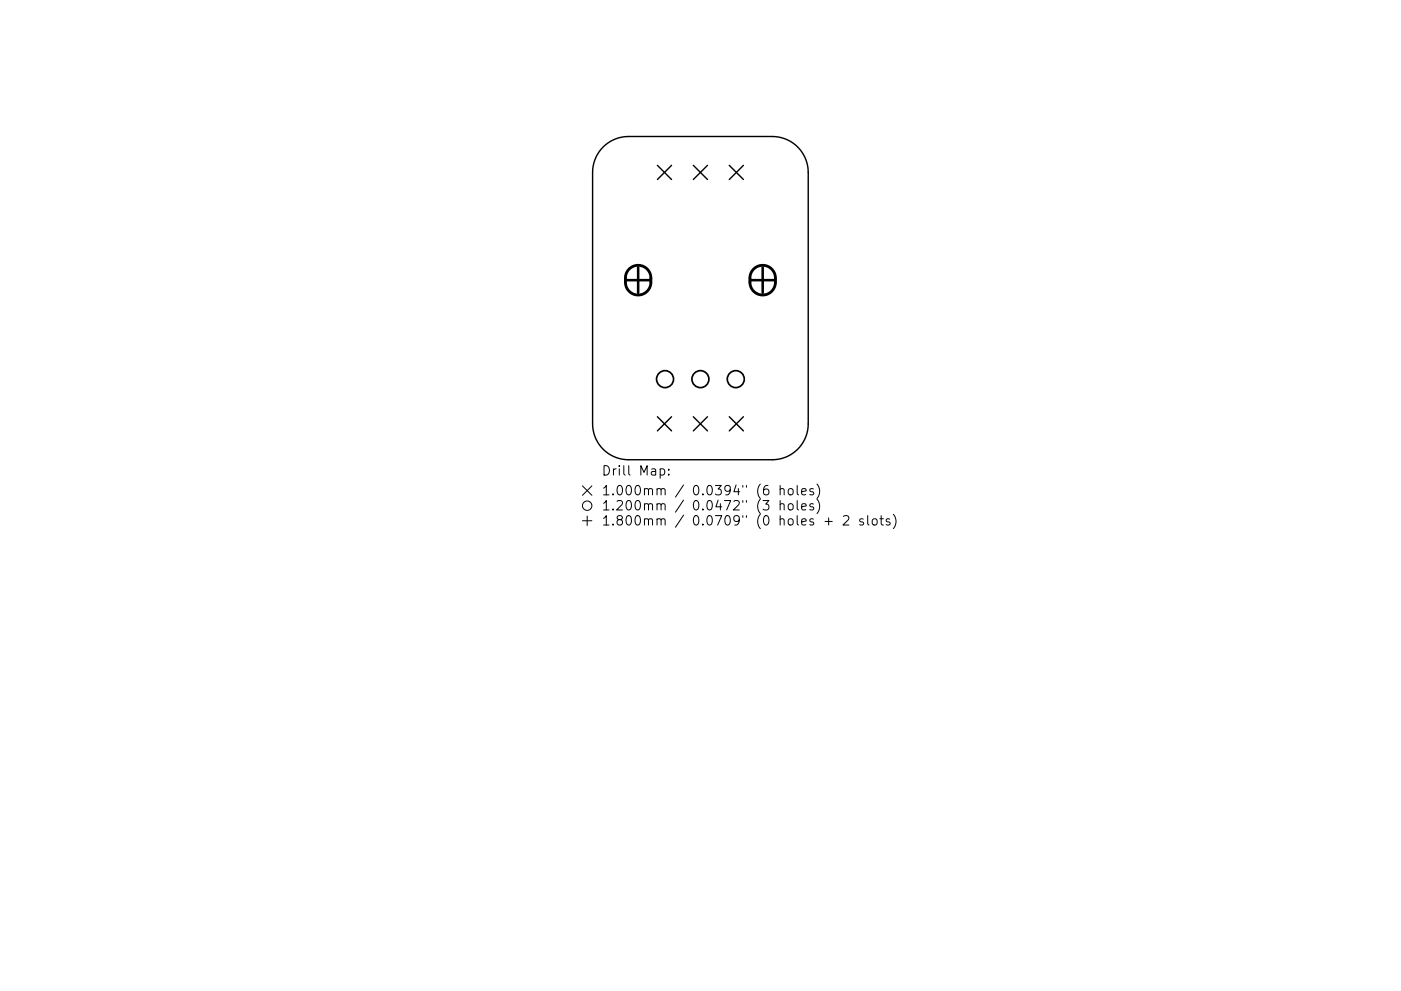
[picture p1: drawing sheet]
<svg xmlns="http://www.w3.org/2000/svg" width="297mm" height="210mm" viewBox="0 0 297 210" stroke-linecap="round" stroke-linejoin="round" font-family="sans-serif">
<defs><g id="words">
<g font-size="2.8">
<text x="127.5" y="100.9">Drill Map:</text>
<text x="127.5" y="105.1">1.000mm / 0.0394&quot; (6 holes)</text>
<text x="127.5" y="108.3">1.200mm / 0.0472&quot; (3 holes)</text>
<text x="127.5" y="111.5">1.800mm / 0.0709&quot; (0 holes + 2 slots)</text>
</g>
</g></defs>
<g fill="none" stroke="#000" stroke-width=".3">
<path d="M127.9 31.2a7.6 7.6 0 0 1 5.4-2.2h30.4a7.6 7.6 0 0 1 7.7 7.6v53.3a7.6 7.6 0 0 1-7.7 7.6h-30.4a7.6 7.6 0 0 1-7.7-7.6v-53.3a7.6 7.6 0 0 1 2.3-5.4zM139.4 35.1l3 3M142.4 35.1l-3 3M147 35.1l3 3M150 35.1l-3 3M154.6 35.1l3 3M157.6 35.1l-3 3M139.4 88.4l3 3M142.4 88.4l-3 3M147 88.4l3 3M150 88.4l-3 3M154.6 88.4l3 3"/>
<path d="M157.6 88.4l-3 3"/>
</g>
<g fill="none" stroke="#000" stroke-width=".36">
<circle cx="141" cy="80.4" r="1.8"/>
<circle cx="148.5" cy="80.4" r="1.8"/>
<circle cx="156" cy="80.4" r="1.8"/>
</g>
<path d="M132.6 59.4h5.4M135.3 56.7v5.4M159 59.4h5.4M161.7 56.7v5.4" fill="none" stroke="#000" stroke-width=".54"/>
<path d="M133.4 57.1a2.7 2.7 0 0 1 2.9-.6 2.7 2.7 0 0 1 1.7 2.5v.9a2.7 2.7 0 0 1-2.7 2.7 2.7 2.7 0 0 1-2.7-2.7v-.9a2.7 2.7 0 0 1 .8-1.9zM159.8 57.1a2.7 2.7 0 0 1 2.9-.6 2.7 2.7 0 0 1 1.7 2.5v.9a2.7 2.7 0 0 1-2.7 2.7 2.7 2.7 0 0 1-2.7-2.7v-.9a2.7 2.7 0 0 1 .8-1.9z" fill="none" stroke="#000" stroke-width=".6"/>
<g fill="none" stroke="#000" stroke-width=".21">
<path d="M140 99.6l.5-.1 .4 .3v.6l-.2 .3h-.7M141.8 99.6v.1M123.5 103.1l2 2M123.5 110.5h2M124.5 109.5v2M125.5 103.1l-2 2M141.8 100.6v.2M165.4 103.9a.5 .5 0 0 1 .9 0v1.1M165.4 107.1l.3-.2 .5 .1 .1 1.2M165.4 103v2M165.4 106.2v2M167.2 103.9a.54 .54 0 0 1 .5-.2 .54 .54 0 0 1 .5 .3v.6a.54 .54 0 0 1-.6 .4 .54 .54 0 0 1-.5-.4z"/>
<path d="M167.2 107.1l.3-.2 .6 .2v.9a.54 .54 0 0 1-.6 .2 .54 .54 0 0 1-.4-.4zM169 103v1.7l.3 .3M169 106.2v1.7l.3 .3M170 104.3l.9-.2-.1-.3-.5-.1-.3 .2 .1 1h.7M170 107.5l.9-.2-.1-.3-.5-.1-.3 .2 .1 1h.7M172.4 103.8l-.4-.1-.3 .2 .1 .3 .6 .2v.5h-.7M172.4 107l-.4-.1-.3 .2 .1 .3 .6 .2v.5h-.7M173.2 102.7a2.29 2.29 0 0 1 0 3.1M173.2 105.9a2.29 2.29 0 0 1 0 3.1M174.9 110.6h1.5M175.7 109.9v1.5M178.8 109.6l.3-.2h.5l.3 .2 .1 .4-.1 .3-1.2 1.1h1.3"/>
<path d="M183 110.2l-.5-.1-.2 .2 .1 .3 .6 .2v.5h-.7M184 109.4v1.7l.3 .3M185 110.3a.54 .54 0 0 1 .6-.2 .54 .54 0 0 1 .4 .3l-.1 .8a.54 .54 0 0 1-.6 .2 .54 .54 0 0 1-.4-.4zM186.5 110.1h.8M186.8 109.4v1.7l.1 .2 .4 .1M188.6 110.2l-.4-.1-.3 .2 .1 .3 .6 .2v.5h-.7M189.4 109.1a2.29 2.29 0 0 1 0 3.1"/>
<circle cx="124.5" cy="107.3" r="1"/>
</g>
<use href="#words"/>
</svg>
